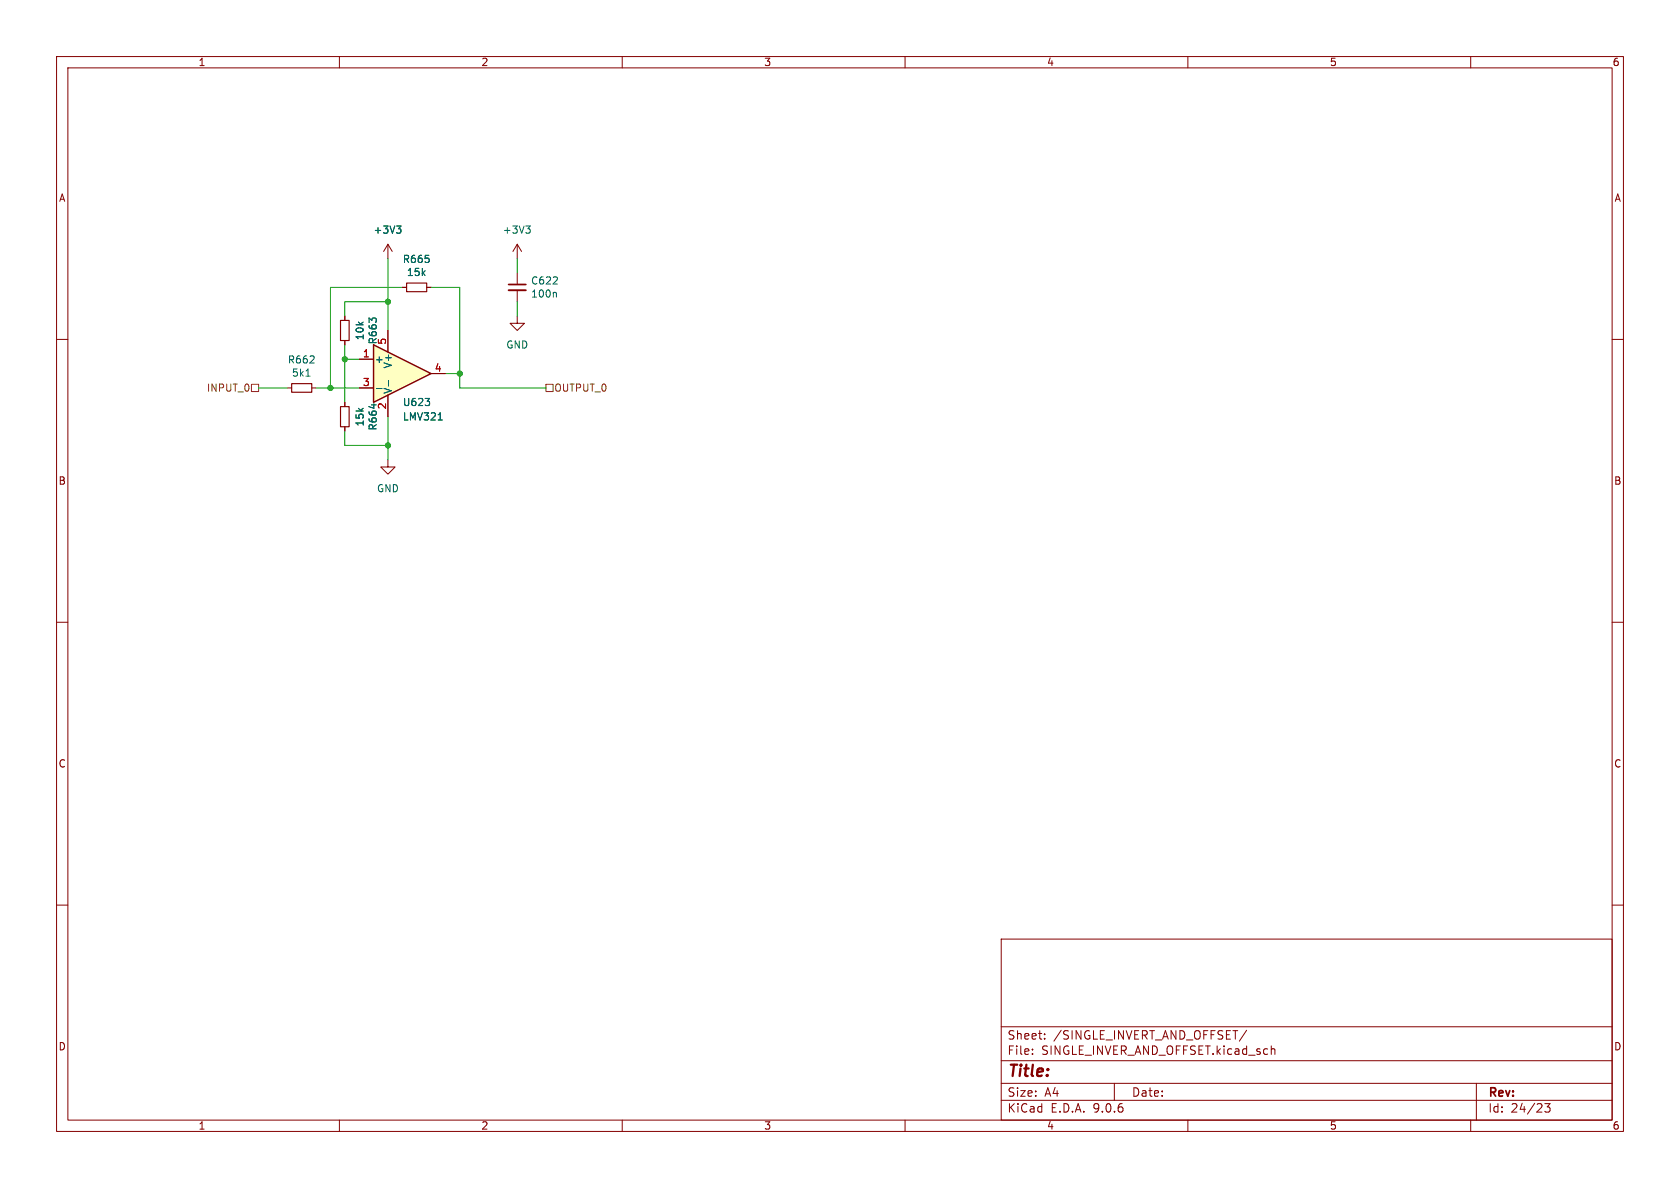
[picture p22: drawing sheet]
<svg xmlns="http://www.w3.org/2000/svg" width="297mm" height="210mm" viewBox="0 0 297 210" stroke-linecap="round" stroke-linejoin="round" font-family="sans-serif">
<defs><g id="words">
<text font-size="2.8" fill="#840000" x="178" y="190.9">Title:</text>
<g font-size="2.1" fill="#840000">
<text x="178" y="184">Sheet:</text>
<text x="186.2" y="184">/SINGLE_INVERT_AND_OFFSET/</text>
<text x="178" y="186.7">File:</text>
<text x="184.1" y="186.7">SINGLE_INVER_AND_OFFSET.kicad_sch</text>
<text x="178" y="196.9">KiCad</text>
<text x="178" y="194.1">Size:</text>
<text x="184.7" y="194.1">A4</text>
<text x="185.7" y="196.9">E.D.A.</text>
<text x="193.3" y="196.9">9.0.6</text>
<text x="200" y="194.1">Date:</text>
<text x="263" y="194.3">Rev:</text>
<text x="263" y="196.9">Id:</text>
<text x="267.1" y="196.9">24/23</text>
</g>
<g font-size="1.8" fill="#840000">
<text x="35" y="11.9">1</text>
<text x="85" y="11.9">2</text>
<text x="135" y="11.9">3</text>
<text x="185" y="11.9">4</text>
<text x="235" y="11.9">5</text>
<text x="285" y="11.9">6</text>
<text x="10.3" y="35.9">A</text>
<text x="285.3" y="35.9">A</text>
<text x="10.3" y="85.9">B</text>
<text x="285.3" y="85.9">B</text>
<text x="10.3" y="135.9">C</text>
<text x="285.3" y="135.9">C</text>
<text x="10.3" y="185.9">D</text>
<text x="285.3" y="185.9">D</text>
<text x="35" y="199.9">1</text>
<text x="85" y="199.9">2</text>
<text x="135" y="199.9">3</text>
<text x="185" y="199.9">4</text>
<text x="235" y="199.9">5</text>
<text x="285" y="199.9">6</text>
</g>
<g font-size="1.8" fill="#006464">
<text x="65.9" y="41.5">+3V3</text>
<text x="88.8" y="41.5">+3V3</text>
<text x="71.1" y="46.7">R665</text>
<text x="71.8" y="49">15k</text>
<text x="93.8" y="50.5">C622</text>
<text x="93.8" y="52.8">100n</text>
<text x="50.8" y="64.5">R662</text>
<text x="64.5" y="60.2" transform="rotate(-90 64.5 60.2)">10k</text>
<text x="66.2" y="64.4">+</text>
<text x="66.8" y="61" transform="rotate(-90 66.8 61)">R663</text>
<text x="69.4" y="65.2" transform="rotate(-90 69.4 65.2)">V+</text>
<text x="89.4" y="61.8">GND</text>
<text x="51.5" y="66.8">5k1</text>
<text x="69.4" y="69.7" transform="rotate(-90 69.4 69.7)">V-</text>
<text x="71.1" y="72">U623</text>
<text x="64.5" y="75.5" transform="rotate(-90 64.5 75.5)">15k</text>
<text x="66.8" y="76.2" transform="rotate(-90 66.8 76.2)">R664</text>
<text x="71.1" y="74.5">LMV321</text>
<text x="66.5" y="87.2">GND</text>
</g>
<g font-size="1.8" fill="#a90000">
<text x="64.1" y="63.2">1</text>
<text x="68.3" y="61" transform="rotate(-90 68.3 61)">5</text>
<text x="76.8" y="65.8">4</text>
<text x="64.1" y="68.3">3</text>
<text x="68.3" y="72.5" transform="rotate(-90 68.3 72.5)">2</text>
</g>
<g font-size="1.8" fill="#725600">
<text x="36.5" y="69.4">INPUT_0</text>
<text x="97.9" y="69.4">OUTPUT_0</text>
</g>
</g></defs>
<g fill="none" stroke="#840000" stroke-width=".18">
<path d="M10 10h277v190h-277zM12 12h273v186h-273zM60 10v2M110 10v2M160 10v2M210 10v2M260 10v2M61 55.9v.7M68.6 43.2l-.8 1.3M68.6 43.2l.7 1.3M68.6 43.2v2.5M71.1 50.8h.8"/>
<path d="M75.4 50.8h.8M91.4 43.2l-.7 1.3M91.4 43.2l.8 1.3M91.4 43.2v2.5M10 60h2M61 60.2v.8M61 71.1v.8M61 75.4v.8M285 60h2M68.6 81.3v1.3h-1.3l1.3 1.2 1.2-1.2h-1.2M10 110h2M285 110h2"/>
<path d="M10 160h2M177 166h108v32h-108zM285 160h2M60 198v2M110 198v2M160 198v2M177 194.5h108M177 191.5h108M177 187.5h108M177 181.5h108M182.5 186.3v.1M182.5 185.5v.1"/>
<path d="M184.7 183.6v.1M184.7 182.8v.1M197 191.5v3M210 198v2M220.4 182.1l-1.3 2M224.7 184.9v1.5M224.7 185.5l.3-.1 .3 .1 .1 .9M260 198v2M261 191.5v6.5M273.1 195.1h.9l-.5 .6 .5 .1v.7l-.3 .1h-.4l-.2-.1"/>
</g>
<path d="M60.2 56.6h1.5v3.6h-1.5zM71.9 50h3.5v1.6h-3.5zM60.2 71.9h1.5v3.5h-1.5z" fill="none" stroke="#840000" stroke-width=".2"/>
<path d="M70.1 39.9h.8l-.4 .5M93 39.9h.7l-.4 .5M70.6 40.4l.3 .3v.3l-.3 .2M93.5 40.4l.2 .3v.3l-.2 .2M66.1 71.4v.8" fill="none" stroke="#006464" stroke-width=".18"/>
<path d="M66 61l10.2 5-10.2 5.1z" fill="#ffffc2"/>
<path d="M66 61l10.2 5-10.2 5.1z" fill="none" stroke="#840000" stroke-width=".25"/>
<g fill="none" stroke="#840000" stroke-width=".18">
<path d="M61 55.9v.7M68.6 58.4v3.8M71.1 50.8h.8M75.4 50.8h.8M91.4 55.9v1.3h-1.2l1.2 1.2 1.3-1.2h-1.3M91.4 48.3v2M91.4 51.3v2M50.8 68.6h.8M55.1 68.6h.8M61 60.2v.8M61 71.1v.8M61 75.4v.8"/>
<path d="M63.5 63.5h2.5M63.5 68.6h2.5M68.6 69.9v3.8M76.2 66h2.5"/>
</g>
<path d="M70.1 39.9h.8l-.4 .5M70.6 40.4l.3 .3v.3l-.3 .2M98.2 51.7l.2 .2v.6M54.1 66.5h.7M66.1 71.4v.8M66.6 68.7h.9M68.7 67.3v.9M75.2 70.4h.7l-.4 .5M75.9 71v.6M77.5 74.2h.7" fill="none" stroke="#006464" stroke-width=".18"/>
<path d="M51.6 67.8h3.5v1.5h-3.5z" fill="none" stroke="#840000" stroke-width=".2"/>
<path d="M89.9 50.3h3.1" fill="none" stroke="#840000" stroke-width=".3"/>
<path d="M89.9 51.3h3.1" fill="none" stroke="#840000" stroke-width=".33"/>
<path d="M44.4 67.9h1.3v1.3h-1.3zM96.5 67.9h1.3v1.3h-1.3z" fill="none" stroke="#725600" stroke-width=".18"/>
<g fill="none" stroke="#009600" stroke-width=".18">
<path d="M68.6 53.3h-7.6v2.6M68.6 45.7v12.7M71.1 50.8h-12.7v17.8M76.2 50.8h5.1v17.8h15.2M91.4 45.7v2.6M91.4 53.3v2.6M45.7 68.6h5.1M55.9 68.6h7.6M61 61v10.1M61 76.2v2.5h7.6M61 63.5h2.5M68.6 73.7v7.6"/>
<path d="M78.7 66h2.6"/>
</g>
<g fill="#009600" stroke="#009600" stroke-width=".18">
<circle cx="61" cy="63.5" r=".46"/>
<circle cx="81.3" cy="66" r=".46"/>
<circle cx="68.6" cy="78.7" r=".46"/>
<circle cx="68.6" cy="53.3" r=".46"/>
<circle cx="58.4" cy="68.6" r=".46"/>
</g>
<use href="#words"/>
</svg>
